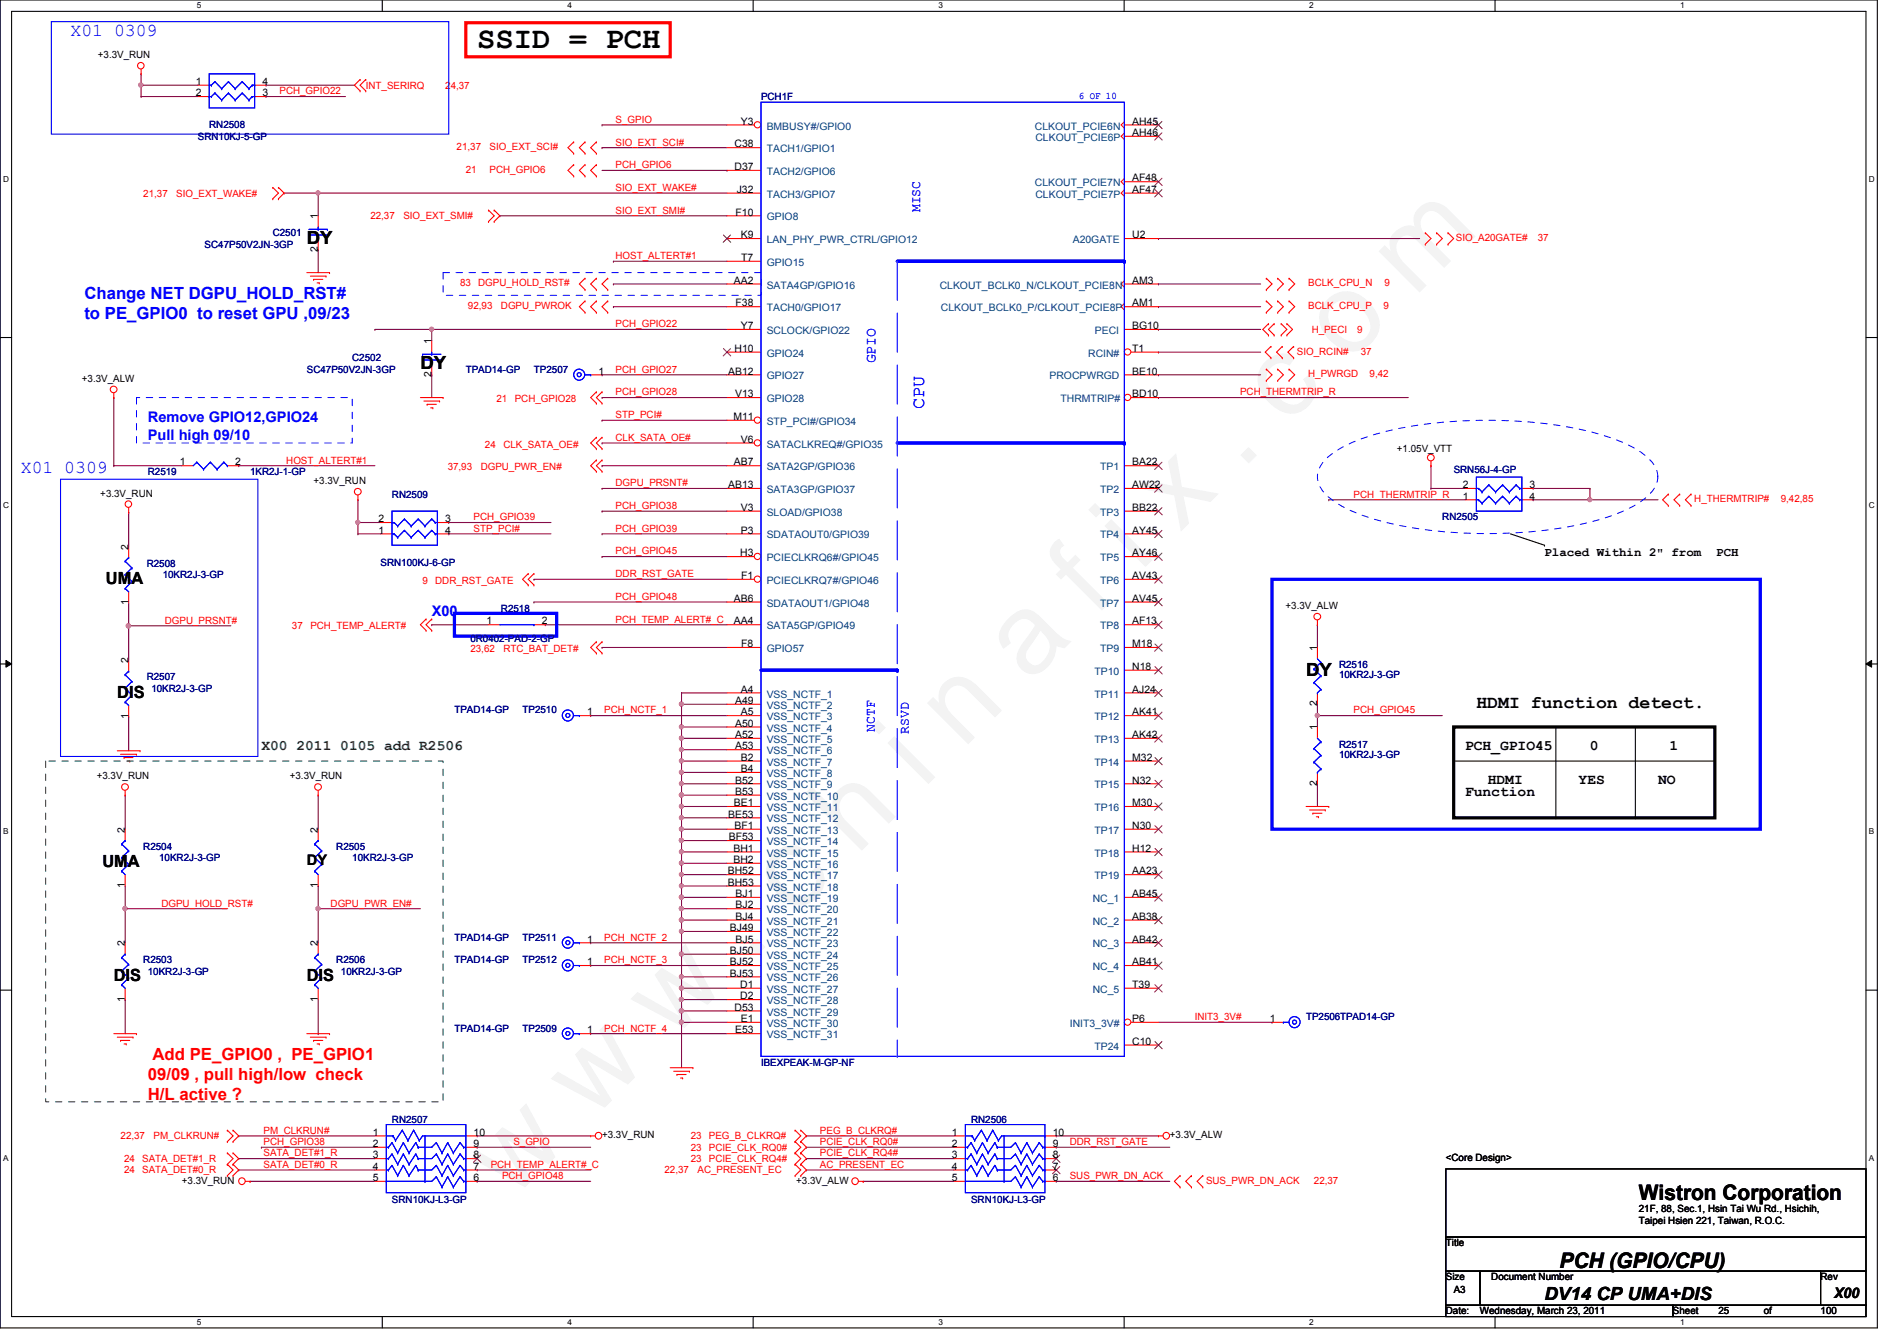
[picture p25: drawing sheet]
<svg xmlns="http://www.w3.org/2000/svg" width="297mm" height="210mm" viewBox="0 0 297 210" stroke-linecap="round" stroke-linejoin="round" font-family="sans-serif">
<defs><g id="words">
<text font-size="17.6" fill="#f0f" x="80.1" y="188" transform="rotate(-45 80.1 188)">w w w . c h i n a f i x . c o m</text>
<text font-size="4.8" x="74.7" y="7.6">SSID = PCH</text>
<g font-size="3.3">
<text x="256.6" y="187.9">Wistron Corporation</text>
<text x="244.2" y="198.5">PCH (GPIO/CPU)</text>
</g>
<g font-size="2.8" fill="#00f">
<text x="11" y="5.6">X01 0309</text>
<text x="144.7" y="64" transform="rotate(-90 144.7 64)">CPU</text>
<text x="3.3" y="74.1">X01 0309</text>
</g>
<g font-size="2.8">
<text x="48" y="38.2">DY</text>
<text x="65.8" y="57.7">DY</text>
<text x="204.5" y="105.7">DY</text>
<text x="231.2" y="110.8">HDMI function detect.</text>
<text x="241.8" y="203.5">DV14 CP UMA+DIS</text>
</g>
<g font-size="2.6" fill="#00f">
<text x="13.2" y="46.9">Change NET DGPU_HOLD_RST#</text>
<text x="13.2" y="50">to PE_GPIO0 to reset GPU ,09/23</text>
</g>
<g font-size="2.6">
<text x="16.6" y="91.5">UMA</text>
<text x="18.4" y="109.3">DIS</text>
<text x="16" y="135.8">UMA</text>
<text x="17.8" y="153.5">DIS</text>
<text x="48" y="153.5">DIS</text>
</g>
<g font-size="2.6" fill="#f00">
<text x="23.9" y="166">Add PE_GPIO0 , PE_GPIO1</text>
<text x="23.2" y="169.1">09/09 , pull high/low check</text>
<text x="23.2" y="172.3">H/L active ?</text>
</g>
<g font-size="2.3" fill="#00f">
<text x="137.1" y="56.9" transform="rotate(-90 137.1 56.9)">GPIO</text>
<text x="23.2" y="66.1">Remove GPIO12,GPIO24</text>
<text x="23.2" y="68.9">Pull high 09/10</text>
<text x="67.6" y="96.4">X00</text>
</g>
<text font-size="2.3" fill="#008000" x="40.9" y="117.4">X00 2011 0105 add R2506</text>
<g font-size="2.3">
<text x="229.4" y="117.4">PCH_GPIO45</text>
<text x="249" y="117.4">0</text>
<text x="261.4" y="117.4">1</text>
<text x="229.4" y="124.5">Function</text>
<text x="233" y="122.8">HDMI</text>
<text x="247.2" y="122.8">YES</text>
<text x="259.6" y="122.8">NO</text>
<text x="48" y="135.5">DY</text>
<text x="287.2" y="203.2">X00</text>
</g>
<g font-size="2.1" fill="#00f">
<text x="144.1" y="33.2" transform="rotate(-90 144.1 33.2)">MISC</text>
<text x="137" y="114.5" transform="rotate(-90 137 114.5)">NCTF</text>
<text x="142.3" y="114.9" transform="rotate(-90 142.3 114.9)">RSVD</text>
</g>
<g font-size="1.9">
<text x="241.8" y="87">Placed Within 2&quot; from</text>
<text x="268.7" y="87">PCH</text>
</g>
<g font-size="1.6">
<text x="15.3" y="9.1">+3.3V_RUN</text>
<text x="30.6" y="13.3">1</text>
<text x="30.6" y="15.1">2</text>
<text x="41.1" y="15.1">3</text>
<text x="41.1" y="13.3">4</text>
<text x="115" y="23.1">C38</text>
<text x="116" y="19.5">Y3</text>
<text x="177.3" y="19.5">AH45</text>
<text x="177.3" y="21.3">AH46</text>
<text x="115" y="26.6">D37</text>
<text x="177.3" y="28.4">AF48</text>
<text x="49.8" y="34.3" transform="rotate(-90 49.8 34.3)">1</text>
<text x="115.2" y="33.7">F10</text>
<text x="115.4" y="30.2">J32</text>
<text x="177.3" y="30.2">AF47</text>
<text x="49.8" y="39.5" transform="rotate(-90 49.8 39.5)">2</text>
<text x="116" y="37.3">K9</text>
<text x="116.1" y="40.9">T7</text>
<text x="177.3" y="37.3">U2</text>
<text x="114.9" y="44.4">AA2</text>
<text x="115.2" y="48">F38</text>
<text x="177.3" y="44.4">AM3</text>
<text x="177.3" y="48">AM1</text>
<text x="67.6" y="53.9" transform="rotate(-90 67.6 53.9)">1</text>
<text x="116" y="51.5">Y7</text>
<text x="177.3" y="51.5">BG10</text>
<text x="12.8" y="59.8">+3.3V_ALW</text>
<text x="67.6" y="59" transform="rotate(-90 67.6 59)">2</text>
<text x="93.7" y="58.6">1</text>
<text x="114" y="58.6">AB12</text>
<text x="115" y="55.1">H10</text>
<text x="177.3" y="58.6">BE10</text>
<text x="177.3" y="55.1">T1</text>
<text x="114.8" y="65.7">M11</text>
<text x="115.1" y="62.2">V13</text>
<text x="177.3" y="62.2">BD10</text>
<text x="116" y="69.3">V6</text>
<text x="218.7" y="70.8">+1.05V_VTT</text>
<text x="15.7" y="77.7">+3.3V_RUN</text>
<text x="28.1" y="72.9">1</text>
<text x="36.8" y="72.9">2</text>
<text x="49.1" y="75.8">+3.3V_RUN</text>
<text x="114" y="76.4">AB13</text>
<text x="114.9" y="72.9">AB7</text>
<text x="177.3" y="72.9">BA22</text>
<text x="177.3" y="76.4">AW22</text>
<text x="229.1" y="76.4">2</text>
<text x="239.5" y="76.4">3</text>
<text x="59.3" y="83.5">1</text>
<text x="59.3" y="81.7">2</text>
<text x="69.7" y="81.7">3</text>
<text x="69.7" y="83.5">4</text>
<text x="116" y="80">V3</text>
<text x="116" y="83.5">P3</text>
<text x="177.3" y="83.5">AY45</text>
<text x="177.3" y="80">BB22</text>
<text x="229.1" y="78.2">1</text>
<text x="239.5" y="78.2">4</text>
<text x="20.1" y="86.1" transform="rotate(-90 20.1 86.1)">2</text>
<text x="115.9" y="87.1">H3</text>
<text x="177.3" y="87.1">AY46</text>
<text x="20.1" y="94.7" transform="rotate(-90 20.1 94.7)">1</text>
<text x="114.9" y="94.2">AB6</text>
<text x="116.1" y="90.6">F1</text>
<text x="177.3" y="90.6">AV43</text>
<text x="177.3" y="94.2">AV45</text>
<text x="201.3" y="95.3">+3.3V_ALW</text>
<text x="76.2" y="97.7">1</text>
<text x="84.8" y="97.7">2</text>
<text x="114.9" y="97.7">AA4</text>
<text x="116.1" y="101.3">F8</text>
<text x="177.3" y="101.3">M18</text>
<text x="177.3" y="97.7">AF13</text>
<text x="206.2" y="101.9" transform="rotate(-90 206.2 101.9)">1</text>
<text x="20.1" y="103.8" transform="rotate(-90 20.1 103.8)">2</text>
<text x="177.3" y="104.9">N18</text>
<text x="20.1" y="112.5" transform="rotate(-90 20.1 112.5)">1</text>
<text x="91.9" y="112">1</text>
<text x="115.1" y="110.2">A49</text>
<text x="115.1" y="113.7">A50</text>
<text x="116" y="108.4">A4</text>
<text x="116" y="112">A5</text>
<text x="177.3" y="108.4">AJ24</text>
<text x="177.3" y="112">AK41</text>
<text x="206.2" y="110.6" transform="rotate(-90 206.2 110.6)">2</text>
<text x="115.1" y="115.5">A52</text>
<text x="115.1" y="117.3">A53</text>
<text x="116" y="119.1">B2</text>
<text x="177.3" y="115.5">AK42</text>
<text x="177.3" y="119.1">M32</text>
<text x="206.2" y="114.3" transform="rotate(-90 206.2 114.3)">1</text>
<text x="15.2" y="122">+3.3V_RUN</text>
<text x="45.4" y="122">+3.3V_RUN</text>
<text x="115.1" y="122.6">B52</text>
<text x="115.1" y="124.4">B53</text>
<text x="116" y="120.9">B4</text>
<text x="177.3" y="122.6">N32</text>
<text x="206.2" y="123" transform="rotate(-90 206.2 123)">2</text>
<text x="19.6" y="130.3" transform="rotate(-90 19.6 130.3)">2</text>
<text x="49.8" y="130.3" transform="rotate(-90 49.8 130.3)">2</text>
<text x="114" y="128">BE53</text>
<text x="114.1" y="131.5">BF53</text>
<text x="114.9" y="126.2">BE1</text>
<text x="115" y="129.8">BF1</text>
<text x="177.3" y="126.2">M30</text>
<text x="177.3" y="129.8">N30</text>
<text x="114" y="136.9">BH52</text>
<text x="114.8" y="133.3">BH1</text>
<text x="114.8" y="135.1">BH2</text>
<text x="177.3" y="136.9">AA23</text>
<text x="177.3" y="133.3">H12</text>
<text x="19.6" y="139" transform="rotate(-90 19.6 139)">1</text>
<text x="49.8" y="139" transform="rotate(-90 49.8 139)">1</text>
<text x="114" y="138.6">BH53</text>
<text x="115.2" y="140.4">BJ1</text>
<text x="115.2" y="142.2">BJ2</text>
<text x="115.2" y="144">BJ4</text>
<text x="177.3" y="140.4">AB45</text>
<text x="177.3" y="144">AB38</text>
<text x="19.6" y="148.1" transform="rotate(-90 19.6 148.1)">2</text>
<text x="49.8" y="148.1" transform="rotate(-90 49.8 148.1)">2</text>
<text x="91.9" y="147.5">1</text>
<text x="114.3" y="145.8">BJ49</text>
<text x="114.3" y="149.3">BJ50</text>
<text x="115.2" y="147.5">BJ5</text>
<text x="177.3" y="147.5">AB42</text>
<text x="91.9" y="151.1">1</text>
<text x="114.3" y="151.1">BJ52</text>
<text x="114.3" y="152.9">BJ53</text>
<text x="115.9" y="154.6">D1</text>
<text x="177.3" y="151.1">AB41</text>
<text x="177.3" y="154.6">T39</text>
<text x="19.6" y="156.8" transform="rotate(-90 19.6 156.8)">1</text>
<text x="49.8" y="156.8" transform="rotate(-90 49.8 156.8)">1</text>
<text x="91.9" y="161.8">1</text>
<text x="115" y="158.2">D53</text>
<text x="115.1" y="161.8">E53</text>
<text x="115.9" y="156.4">D2</text>
<text x="116" y="160">E1</text>
<text x="177.3" y="160">P6</text>
<text x="198.8" y="160">1</text>
<text x="177.3" y="163.5">C10</text>
<text x="58.4" y="177.8">1</text>
<text x="58.4" y="179.5">2</text>
<text x="74.2" y="179.5">9</text>
<text x="74.2" y="177.8">10</text>
<text x="94.3" y="178.2">+3.3V_RUN</text>
<text x="149.1" y="177.8">1</text>
<text x="149.1" y="179.5">2</text>
<text x="164.8" y="179.5">9</text>
<text x="164.8" y="177.8">10</text>
<text x="183.2" y="178.2">+3.3V_ALW</text>
<text x="28.5" y="185.3">+3.3V_RUN</text>
<text x="58.4" y="181.3">3</text>
<text x="58.4" y="183.1">4</text>
<text x="58.4" y="184.9">5</text>
<text x="74.2" y="184.9">6</text>
<text x="74.2" y="183.1">7</text>
<text x="74.2" y="181.3">8</text>
<text x="124.7" y="185.3">+3.3V_ALW</text>
<text x="149.1" y="181.3">3</text>
<text x="149.1" y="183.1">4</text>
<text x="149.1" y="184.9">5</text>
<text x="164.8" y="184.9">6</text>
<text x="164.8" y="183.1">7</text>
<text x="164.8" y="181.3">8</text>
<text x="226.4" y="181.7">&lt;Core Design&gt;</text>
<text x="256.6" y="189.7">21F, 88, Sec.1, Hsin Tai Wu Rd., Hsichih,</text>
<text x="256.6" y="191.6">Taipei Hsien 221, Taiwan, R.O.C.</text>
<text x="226.4" y="195.1">Title</text>
<text x="226.4" y="200.4">Size</text>
<text x="227.6" y="202.4">A3</text>
<text x="233.5" y="200.4">Document Number</text>
<text x="285.1" y="200.4">Rev</text>
<text x="226.4" y="205.7">Date:</text>
<text x="231.7" y="205.7">Wednesday, March 23, 2011</text>
<text x="262" y="205.7">Sheet</text>
<text x="269.1" y="205.7">25</text>
<text x="276.2" y="205.7">of</text>
<text x="285.1" y="205.7">100</text>
</g>
<g font-size="1.6" fill="#f00">
<text x="43.8" y="14.8">PCH_GPIO22</text>
<text x="57.3" y="13.9">INT_SERIRQ</text>
<text x="69.7" y="13.9">24,37</text>
<text x="71.5" y="23.5">21,37</text>
<text x="76.7" y="23.5">SIO_EXT_SCI#</text>
<text x="96.4" y="19.2">S_GPIO</text>
<text x="96.4" y="22.8">SIO_EXT_SCI#</text>
<text x="72.9" y="27.1">21</text>
<text x="76.7" y="27.1">PCH_GPIO6</text>
<text x="96.4" y="29.9">SIO_EXT_WAKE#</text>
<text x="96.4" y="26.3">PCH_GPIO6</text>
<text x="22.4" y="30.8">21,37</text>
<text x="27.6" y="30.8">SIO_EXT_WAKE#</text>
<text x="58" y="34.3">22,37</text>
<text x="63.2" y="34.3">SIO_EXT_SMI#</text>
<text x="96.4" y="33.4">SIO_EXT_SMI#</text>
<text x="96.4" y="40.6">HOST_ALTERT#1</text>
<text x="228" y="37.7">SIO_A20GATE#</text>
<text x="240.8" y="37.7">37</text>
<text x="72" y="44.8">83</text>
<text x="74.9" y="44.8">DGPU_HOLD_RST#</text>
<text x="204.8" y="44.8">BCLK_CPU_N</text>
<text x="216.8" y="44.8">9</text>
<text x="73.3" y="48.4">92,93</text>
<text x="78.4" y="48.4">DGPU_PWROK</text>
<text x="96.4" y="51.2">PCH_GPIO22</text>
<text x="204.8" y="48.4">BCLK_CPU_P</text>
<text x="205.4" y="52.1">H_PECI</text>
<text x="212.5" y="52.1">9</text>
<text x="216.6" y="48.4">9</text>
<text x="96.4" y="58.3">PCH_GPIO27</text>
<text x="203.1" y="55.5">SIO_RCIN#</text>
<text x="204.8" y="59.1">H_PWRGD</text>
<text x="213.1" y="55.5">37</text>
<text x="214.5" y="59.1">9,42</text>
<text x="77.7" y="62.9">21</text>
<text x="80.6" y="62.9">PCH_GPIO28</text>
<text x="96.4" y="61.9">PCH_GPIO28</text>
<text x="96.4" y="65.4">STP_PCI#</text>
<text x="194.2" y="61.9">PCH_THERMTRIP_R</text>
<text x="75.9" y="70.1">24</text>
<text x="78.8" y="70.1">CLK_SATA_OE#</text>
<text x="96.4" y="69">CLK_SATA_OE#</text>
<text x="44.8" y="72.6">HOST_ALTERT#1</text>
<text x="70.1" y="73.6">37,93</text>
<text x="75.3" y="73.6">DGPU_PWR_EN#</text>
<text x="96.4" y="76.1">DGPU_PRSNT#</text>
<text x="212" y="77.9">PCH_THERMTRIP_R</text>
<text x="74.2" y="83.2">STP_PCI#</text>
<text x="74.2" y="81.4">PCH_GPIO39</text>
<text x="96.4" y="83.2">PCH_GPIO39</text>
<text x="96.4" y="79.7">PCH_GPIO38</text>
<text x="265.3" y="78.6">H_THERMTRIP#</text>
<text x="278.8" y="78.6">9,42,85</text>
<text x="96.4" y="86.8">PCH_GPIO45</text>
<text x="66.2" y="91.4">9</text>
<text x="68.2" y="91.4">DDR_RST_GATE</text>
<text x="96.4" y="93.9">PCH_GPIO48</text>
<text x="96.4" y="90.3">DDR_RST_GATE</text>
<text x="25.8" y="97.6">DGPU_PRSNT#</text>
<text x="45.7" y="98.5">37</text>
<text x="48.6" y="98.5">PCH_TEMP_ALERT#</text>
<text x="96.4" y="97.5">PCH_TEMP_ALERT#_C</text>
<text x="73.7" y="102.1">23,62</text>
<text x="78.8" y="102.1">RTC_BAT_DET#</text>
<text x="94.6" y="111.7">PCH_NCTF_1</text>
<text x="212" y="111.7">PCH_GPIO45</text>
<text x="25.3" y="141.9">DGPU_HOLD_RST#</text>
<text x="51.8" y="141.9">DGPU_PWR_EN#</text>
<text x="94.6" y="147.2">PCH_NCTF_2</text>
<text x="94.6" y="150.8">PCH_NCTF_3</text>
<text x="94.6" y="161.5">PCH_NCTF_4</text>
<text x="187.1" y="159.7">INIT3_3V#</text>
<text x="18.9" y="178.4">22,37</text>
<text x="24" y="178.4">PM_CLKRUN#</text>
<text x="41.3" y="177.5">PM_CLKRUN#</text>
<text x="41.3" y="179.2">PCH_GPIO38</text>
<text x="80.4" y="179.2">S_GPIO</text>
<text x="108.2" y="178.4">23</text>
<text x="111" y="178.4">PEG_B_CLKRQ#</text>
<text x="128.4" y="179.2">PCIE_CLK_RQ0#</text>
<text x="128.4" y="177.5">PEG_B_CLKRQ#</text>
<text x="167.5" y="179.2">DDR_RST_GATE</text>
<text x="19.4" y="181.9">24</text>
<text x="19.4" y="183.7">24</text>
<text x="22.3" y="181.9">SATA_DET#1_R</text>
<text x="22.3" y="183.7">SATA_DET#0_R</text>
<text x="41.3" y="181">SATA_DET#1_R</text>
<text x="41.3" y="182.8">SATA_DET#0_R</text>
<text x="76.8" y="182.8">PCH_TEMP_ALERT#_C</text>
<text x="78.6" y="184.6">PCH_GPIO48</text>
<text x="104.1" y="183.7">22,37</text>
<text x="108.2" y="180.1">23</text>
<text x="108.2" y="181.9">23</text>
<text x="109.2" y="183.7">AC_PRESENT_EC</text>
<text x="111" y="180.1">PCIE_CLK_RQ0#</text>
<text x="111" y="181.9">PCIE_CLK_RQ4#</text>
<text x="128.4" y="181">PCIE_CLK_RQ4#</text>
<text x="128.4" y="182.8">AC_PRESENT_EC</text>
<text x="167.5" y="184.6">SUS_PWR_DN_ACK</text>
<text x="188.8" y="185.3">SUS_PWR_DN_ACK</text>
<text x="205.7" y="185.3">22,37</text>
</g>
<g font-size="1.6" fill="#000080">
<text x="119.2" y="15.7">PCH1F</text>
<text x="31" y="21.9">SRN10KJ-5-GP</text>
<text x="32.8" y="20.1">RN2508</text>
<text x="32" y="38.8">SC47P50V2JN-3GP</text>
<text x="42.7" y="37">C2501</text>
<text x="48" y="58.3">SC47P50V2JN-3GP</text>
<text x="55.2" y="56.6">C2502</text>
<text x="72.9" y="58.3">TPAD14-GP</text>
<text x="83.6" y="58.3">TP2507</text>
<text x="23.2" y="74.3">R2519</text>
<text x="39.2" y="74.3">1KR2J-1-GP</text>
<text x="61.4" y="77.9">RN2509</text>
<text x="227.6" y="74">SRN56J-4-GP</text>
<text x="225.8" y="81.4">RN2505</text>
<text x="23" y="88.7">R2508</text>
<text x="59.6" y="88.6">SRN100KJ-6-GP</text>
<text x="25.5" y="90.5">10KR2J-3-GP</text>
<text x="78.4" y="95.8">R2518</text>
<text x="73.7" y="100.5">0R0402-PAD-2-GP</text>
<text x="23" y="106.5">R2507</text>
<text x="209.7" y="104.6">R2516</text>
<text x="209.7" y="106.2">10KR2J-3-GP</text>
<text x="23.7" y="108.3">10KR2J-3-GP</text>
<text x="71.2" y="111.7">TPAD14-GP</text>
<text x="81.8" y="111.7">TP2510</text>
<text x="209.7" y="117">R2517</text>
<text x="209.7" y="118.6">10KR2J-3-GP</text>
<text x="22.4" y="133">R2504</text>
<text x="24.9" y="134.8">10KR2J-3-GP</text>
<text x="52.7" y="133">R2505</text>
<text x="55.2" y="134.8">10KR2J-3-GP</text>
<text x="71.2" y="147.2">TPAD14-GP</text>
<text x="81.8" y="147.2">TP2511</text>
<text x="22.4" y="150.8">R2503</text>
<text x="23.2" y="152.6">10KR2J-3-GP</text>
<text x="52.7" y="150.8">R2506</text>
<text x="53.4" y="152.6">10KR2J-3-GP</text>
<text x="71.2" y="150.8">TPAD14-GP</text>
<text x="81.8" y="150.8">TP2512</text>
<text x="71.2" y="161.5">TPAD14-GP</text>
<text x="81.8" y="161.5">TP2509</text>
<text x="204.5" y="159.7">TP2506TPAD14-GP</text>
<text x="119.2" y="166.8">IBEXPEAK-M-GP-NF</text>
<text x="61.4" y="175.9">RN2507</text>
<text x="152.1" y="175.9">RN2506</text>
<text x="61.4" y="188.3">SRN10KJ-L3-GP</text>
<text x="152.1" y="188.3">SRN10KJ-L3-GP</text>
</g>
<text font-size="1.6" fill="#00f" x="168.9" y="15.5">6 OF 10</text>
<g font-size="1.6" fill="#004080">
<text x="120.1" y="20.3">BMBUSY#/GPIO0</text>
<text x="120.1" y="23.8">TACH1/GPIO1</text>
<text x="162" y="20.3">CLKOUT_PCIE6N</text>
<text x="162.1" y="22.1">CLKOUT_PCIE6P</text>
<text x="120.1" y="27.4">TACH2/GPIO6</text>
<text x="162" y="29.2">CLKOUT_PCIE7N</text>
<text x="120.1" y="30.9">TACH3/GPIO7</text>
<text x="120.1" y="34.5">GPIO8</text>
<text x="162.1" y="30.9">CLKOUT_PCIE7P</text>
<text x="120.1" y="38.1">LAN_PHY_PWR_CTRL/GPIO12</text>
<text x="120.1" y="41.6">GPIO15</text>
<text x="168" y="38.1">A20GATE</text>
<text x="120.1" y="45.2">SATA4GP/GPIO16</text>
<text x="147.1" y="45.2">CLKOUT_BCLK0_N/CLKOUT_PCIE8N</text>
<text x="120.1" y="48.7">TACH0/GPIO17</text>
<text x="120.1" y="52.3">SCLOCK/GPIO22</text>
<text x="147.3" y="48.7">CLKOUT_BCLK0_P/CLKOUT_PCIE8P</text>
<text x="171.4" y="52.3">PECI</text>
<text x="120.1" y="59.4">GPIO27</text>
<text x="120.1" y="55.8">GPIO24</text>
<text x="164.3" y="59.4">PROCPWRGD</text>
<text x="170.4" y="55.8">RCIN#</text>
<text x="120.1" y="62.9">GPIO28</text>
<text x="166.1" y="62.9">THRMTRIP#</text>
<text x="120.1" y="66.5">STP_PCI#/GPIO34</text>
<text x="120.1" y="70.1">SATACLKREQ#/GPIO35</text>
<text x="120.1" y="77.2">SATA3GP/GPIO37</text>
<text x="120.1" y="73.6">SATA2GP/GPIO36</text>
<text x="172.3" y="73.6">TP1</text>
<text x="172.3" y="77.2">TP2</text>
<text x="120.1" y="80.7">SLOAD/GPIO38</text>
<text x="172.3" y="80.7">TP3</text>
<text x="120.1" y="84.3">SDATAOUT0/GPIO39</text>
<text x="120.1" y="87.8">PCIECLKRQ6#/GPIO45</text>
<text x="172.3" y="87.8">TP5</text>
<text x="172.3" y="84.3">TP4</text>
<text x="120.1" y="95">SDATAOUT1/GPIO48</text>
<text x="120.1" y="91.4">PCIECLKRQ7#/GPIO46</text>
<text x="172.3" y="91.4">TP6</text>
<text x="172.3" y="95">TP7</text>
<text x="120.1" y="98.5">SATA5GP/GPIO49</text>
<text x="172.3" y="98.5">TP8</text>
<text x="120.1" y="102.1">GPIO57</text>
<text x="171.4" y="105.6">TP10</text>
<text x="172.3" y="102.1">TP9</text>
<text x="120.1" y="109.2">VSS_NCTF_1</text>
<text x="120.1" y="111">VSS_NCTF_2</text>
<text x="120.1" y="112.7">VSS_NCTF_3</text>
<text x="171.4" y="109.2">TP11</text>
<text x="171.4" y="112.7">TP12</text>
<text x="120.1" y="114.5">VSS_NCTF_4</text>
<text x="120.1" y="116.3">VSS_NCTF_5</text>
<text x="120.1" y="118.1">VSS_NCTF_6</text>
<text x="120.1" y="119.8">VSS_NCTF_7</text>
<text x="171.4" y="116.3">TP13</text>
<text x="171.4" y="119.8">TP14</text>
<text x="120.1" y="121.6">VSS_NCTF_8</text>
<text x="120.1" y="123.4">VSS_NCTF_9</text>
<text x="120.1" y="125.2">VSS_NCTF_10</text>
<text x="171.4" y="123.4">TP15</text>
<text x="120.1" y="127">VSS_NCTF_11</text>
<text x="120.1" y="128.7">VSS_NCTF_12</text>
<text x="120.1" y="130.5">VSS_NCTF_13</text>
<text x="171.4" y="127">TP16</text>
<text x="171.4" y="130.5">TP17</text>
<text x="120.1" y="132.3">VSS_NCTF_14</text>
<text x="120.1" y="134.1">VSS_NCTF_15</text>
<text x="120.1" y="135.8">VSS_NCTF_16</text>
<text x="120.1" y="137.6">VSS_NCTF_17</text>
<text x="171.4" y="137.6">TP19</text>
<text x="171.4" y="134.1">TP18</text>
<text x="120.1" y="139.4">VSS_NCTF_18</text>
<text x="120.1" y="141.2">VSS_NCTF_19</text>
<text x="120.1" y="143">VSS_NCTF_20</text>
<text x="171.1" y="141.2">NC_1</text>
<text x="120.1" y="144.7">VSS_NCTF_21</text>
<text x="120.1" y="146.5">VSS_NCTF_22</text>
<text x="120.1" y="148.3">VSS_NCTF_23</text>
<text x="171.1" y="144.7">NC_2</text>
<text x="171.1" y="148.3">NC_3</text>
<text x="120.1" y="150.1">VSS_NCTF_24</text>
<text x="120.1" y="151.8">VSS_NCTF_25</text>
<text x="120.1" y="153.6">VSS_NCTF_26</text>
<text x="120.1" y="155.4">VSS_NCTF_27</text>
<text x="171.1" y="151.8">NC_4</text>
<text x="171.1" y="155.4">NC_5</text>
<text x="120.1" y="157.2">VSS_NCTF_28</text>
<text x="120.1" y="159">VSS_NCTF_29</text>
<text x="120.1" y="160.7">VSS_NCTF_30</text>
<text x="167.5" y="160.7">INIT3_3V#</text>
<text x="120.1" y="162.5">VSS_NCTF_31</text>
<text x="171.4" y="164.3">TP24</text>
</g>
<g font-size="1.3">
<text x="30.8" y="1.3">5</text>
<text x="88.9" y="1.3">4</text>
<text x="146.9" y="1.3">3</text>
<text x="205" y="1.3">2</text>
<text x="263.1" y="1.3">1</text>
<text x=".5" y="28.4">D</text>
<text x="292.6" y="28.4">D</text>
<text x=".5" y="79.5">C</text>
<text x="292.6" y="79.5">C</text>
<text x=".5" y="130.6">B</text>
<text x="292.6" y="130.6">B</text>
<text x=".5" y="181.7">A</text>
<text x="292.6" y="181.7">A</text>
<text x="30.8" y="207.4">5</text>
<text x="88.9" y="207.4">4</text>
<text x="146.9" y="207.4">3</text>
<text x="205" y="207.4">2</text>
<text x="263.1" y="207.4">1</text>
</g>
</g></defs>
<path d="M0 0h294v207.9h-294zM1.8 1.8h290.4v204.3h-290.4z" fill="none" stroke="#000" stroke-width=".17"/>
<g fill="#fff">
<path d="M30.8 .2h.7v1.4h-.7z"/>
<path d="M30.8 206.2h.7v1.4h-.7z"/>
</g>
<path d="M59.9 0v1.8M59.9 206.1v1.8" fill="none" stroke="#000" stroke-width=".17"/>
<g fill="#fff">
<path d="M88.9 .2h.6v1.4h-.6z"/>
<path d="M88.9 206.2h.6v1.4h-.6z"/>
</g>
<path d="M117.9 0v1.8M117.9 206.1v1.8" fill="none" stroke="#000" stroke-width=".17"/>
<g fill="#fff">
<path d="M146.9 .2h.7v1.4h-.7z"/>
<path d="M146.9 206.2h.7v1.4h-.7z"/>
</g>
<path d="M176 0v1.8M176 206.1v1.8" fill="none" stroke="#000" stroke-width=".17"/>
<g fill="#fff">
<path d="M205 .2h.7v1.4h-.7z"/>
<path d="M205 206.2h.7v1.4h-.7z"/>
</g>
<path d="M234.1 0v1.8M234.1 206.1v1.8" fill="none" stroke="#000" stroke-width=".17"/>
<g fill="#fff">
<path d="M263.1 .2h.7v1.4h-.7z"/>
<path d="M263.1 206.2h.7v1.4h-.7z"/>
<path d="M.5 27.3h.9v1.4h-.9z"/>
<path d="M292.6 27.3h.9v1.4h-.9z"/>
<path d="M.5 78.4h.9v1.4h-.9z"/>
<path d="M292.6 78.4h.9v1.4h-.9z"/>
</g>
<path d="M0 52.8h1.8M292.2 52.8h1.8" fill="none" stroke="#000" stroke-width=".17"/>
<g fill="#fff">
<path d="M.5 129.5h.8v1.4h-.8z"/>
<path d="M292.6 129.5h.9v1.4h-.9z"/>
</g>
<path d="M0 103.9h1.8M292.2 103.9h1.8" fill="none" stroke="#000" stroke-width=".17"/>
<path d="M.9 103.4l.9 .5-.9 .5zM292.2 103.9l.9-.5v1z" fill="#000"/>
<path d="M.9 103.4l.9 .5-.9 .5zM292.2 103.9l.9-.5v1z" fill="none" stroke="#000" stroke-width=".16"/>
<g fill="#fff">
<path d="M.5 180.5h.8v1.4h-.8z"/>
<path d="M292.6 180.5h.9v1.4h-.9z"/>
</g>
<path d="M0 155h1.8M292.2 155h1.8" fill="none" stroke="#000" stroke-width=".17"/>
<path d="M94.3 19.6h.1M94.3 19.6h19.5M49.8 30.2h.1M49.8 30.2h64M181.4 37.3h40.9M181.4 62.2h39.1M85.4 97.8h28.4" fill="none" stroke="#800040" stroke-width=".17"/>
<circle cx="49.8" cy="30.2" r=".32" fill="#f0f"/>
<circle cx="49.8" cy="30.2" r=".32" fill="none" stroke="#f0f" stroke-width=".17"/>
<path d="M44.5 30.2h.1M44.5 30.2h5.3M49.8 30.2h.1M49.8 39.1h.1M49.8 30.2v3.6M49.8 39.1v3.6M78.3 33.8h35.5M67.6 51.6h46.2" fill="none" stroke="#800040" stroke-width=".17"/>
<circle cx="67.6" cy="51.5" r=".32" fill="#f0f"/>
<circle cx="67.6" cy="51.5" r=".32" fill="none" stroke="#f0f" stroke-width=".17"/>
<path d="M94.3 23.1h.1M94.3 23.1h19.5M58.7 51.6h.1M58.7 51.6h8.9M240.1 76.5h.1M240.1 76.5h8.9M249 78.2h.1M249 78.2h10.6M83.6 94.2h30.2M83.6 90.7h30.2" fill="none" stroke="#800040" stroke-width=".17"/>
<circle cx="248.9" cy="78.2" r=".32" fill="#f0f"/>
<circle cx="248.9" cy="78.2" r=".32" fill="none" stroke="#f0f" stroke-width=".17"/>
<path d="M56 78.2h.1M56 78.2v3.6M240.1 78.2h.1M249 76.5h.1M249 76.5v1.7h-8.9M56 83.6h.1M56 81.8h.1M56 83.6h3.6M56 81.8h3.6M39.2 184.9h.1M39.2 184.9h19.5" fill="none" stroke="#800040" stroke-width=".17"/>
<circle cx="56" cy="81.8" r=".32" fill="#f0f"/>
<circle cx="56" cy="81.8" r=".32" fill="none" stroke="#f0f" stroke-width=".17"/>
<g fill="none" stroke="#800040" stroke-width=".17">
<path d="M17.8 72.9h.1M17.8 62.2h.1M17.8 72.9h10.7M17.8 62.2v10.7M37.4 72.9h.1M37.4 72.9h21.3M56 81.8h.1M56 81.8v1.8M19.6 156.5h.1M19.6 142.2h.1M19.6 142.2v5.4M19.6 156.5v5.3"/>
<path d="M37.4 177.8h.1M37.4 177.8h21.3M40.9 179.6h.1M40.9 179.6h17.8M37.4 181.4h.1M37.4 183.1h.1M37.4 181.4h21.3M37.4 183.1h21.3"/>
</g>
<circle cx="19.6" cy="142.2" r=".32" fill="#f0f"/>
<circle cx="19.6" cy="142.2" r=".32" fill="none" stroke="#f0f" stroke-width=".17"/>
<path d="M19.6 124.5h.1M19.6 124.5v5.3M19.6 138.7v3.5M49.8 138.7h.1M49.8 138.7v3.5M19.6 142.2h.1M19.6 142.2h16M49.8 142.2h.1M49.8 142.2h16" fill="none" stroke="#800040" stroke-width=".17"/>
<circle cx="49.8" cy="142.2" r=".32" fill="#f0f"/>
<circle cx="49.8" cy="142.2" r=".32" fill="none" stroke="#f0f" stroke-width=".17"/>
<path d="M20.1 98h.1M20.1 98v5.3M20.1 112.2h.1M20.1 112.2v5.3M49.8 124.5h.1M49.8 124.5v5.3M49.8 142.2h.1M49.8 142.2v5.4M49.8 156.5v5.3M49.8 161.8h.1" fill="none" stroke="#800040" stroke-width=".17"/>
<circle cx="20.1" cy="98" r=".34" fill="#f0f"/>
<circle cx="20.1" cy="98" r=".34" fill="none" stroke="#f0f" stroke-width=".17"/>
<path d="M22.1 11.6h.1M22.1 13.3h.1M22.1 11.6v3.5M20.1 98h.1M20.1 80.2h.1M20.1 80.2v5.3M20.1 94.4v3.6M20.1 98h16" fill="none" stroke="#800040" stroke-width=".17"/>
<circle cx="22.1" cy="13.3" r=".33" fill="#f0f"/>
<circle cx="22.1" cy="13.3" r=".33" fill="none" stroke="#f0f" stroke-width=".17"/>
<path d="M22.1 15.1h.1M22.1 13.3h.1M22.1 13.3h8.9M22.1 15.1h8.9M41.7 13.3h.1M41.7 15.1h.1M41.7 13.3h13.8M41.7 15.1h12.4" fill="none" stroke="#800040" stroke-width=".17"/>
<g fill="none" stroke="#f00" stroke-width=".17">
<path d="M22.1 11.6h.1M22.1 10.8v.8M31 13.3h1.8M31 15.1h1.8M39.9 13.3h1.8M39.9 15.1h1.8M56.4 12.4h.1M56.4 14.2h.1M56.4 12.4l-.9 .9 .9 .9M57.3 14.2h.1M57.3 12.4h.1M57.3 12.4l-.9 .9 .9 .9"/>
<path d="M176.1 19l-.5 .6 .5 .5M176.1 19.6h5.3M42.7 31.1h.1M42.7 29.3h.1M42.7 29.3l.9 .9-.9 .9M43.6 29.3h.1M43.6 31.1h.1M43.6 29.3l.9 .9-.9 .9M89.8 24h.1M89.8 22.2h.1M89.8 22.2l-.9 .9 .9 .9M91.6 22.2h.1"/>
<path d="M91.6 24h.1M91.6 22.2l-.9 .9 .9 .9M93.4 24h.1M93.4 22.2h.1M93.4 22.2l-.9 .9 .9 .9M176.1 20.8l-.5 .5 .5 .5M176.1 21.3h5.3M48 42.7h3.6M48.6 43.2h2.5M49.1 43.7h.1M49.1 43.7h1.4M49.7 44.3h.3"/>
<path d="M50 44.3h.1M51.1 43.2h.1M51.6 42.7h.1M17.8 62.2h.1M17.8 61.5v.7M20.1 79.5v.7M56 78.2h.1M56 77.5v.7M65.8 62.2h3.6M66.4 62.8h2.4M66.9 63.3h.1M66.9 63.3h1.4"/>
<path d="M67.4 63.8h.4M238.3 76.5h1.8M238.3 78.2h1.8M261.2 79.1h.1M261.2 77.3h.1M261.2 77.3l-.9 .9 .9 .9M263 77.3h.1M263 79.1h.1M263 77.3l-.9 .9 .9 .9M264.8 79.1h.1M264.8 77.3h.1M264.8 77.3l-.9 .9 .9 .9"/>
<path d="M20.1 80.2h.1M20.1 85.5v1.8M20.1 92.6v1.8M59.6 83.6h1.8M59.6 81.8h1.8M66.7 96.9h.1M66.7 98.7h.1M66.7 96.9l-.9 .9 .9 .9M67.6 96.9l-.9 .9 .9 .9M18.4 117.5h3.5M18.9 118.1h2.5M19.4 118.6h.1"/>
<path d="M19.4 118.6h1.4M19.9 119.1h.4M20.1 103.3v1.8M20.1 110.4v1.8M20.3 119.1h.1M21.4 118.1h.1M21.9 117.5h.1M19.6 124.5h.1M19.6 123.7v.8M19.6 129.8v1.8M19.6 136.9v1.8M49.8 124.5h.1"/>
<path d="M49.8 123.7v.8M49.8 129.8v1.8M49.8 136.9v1.8M19.6 147.6v1.8M19.6 154.7v1.8M17.8 161.8h3.6M18.4 162.3h2.4M18.9 162.9h.1M18.9 162.9h1.4M19.4 163.4h.4M19.8 163.4h.1M20.8 162.3h.1"/>
<path d="M21.4 161.8h.1M35.6 178.7h.1M35.6 176.9h.1M35.6 176.9l.9 .9-.9 .9M36.5 176.9h.1M36.5 178.7h.1M36.5 176.9l.9 .9-.9 .9M48 161.8h3.6M48.6 162.3h2.5M49.1 162.9h.1M49.1 162.9h1.4M49.7 163.4h.3"/>
<path d="M50 163.4h.1M51.1 162.3h.1M51.6 161.8h.1M58.7 177.8h1.8M58.7 179.6h1.8M35.6 182.2h.1M35.6 180.5h.1M35.6 184h.1M35.6 180.5l.9 .9-.9 .8M35.6 182.2l.9 .9-.9 .9M36.5 180.5h.1M36.5 182.2h.1"/>
<path d="M36.5 184h.1M36.5 180.5l.9 .9-.9 .8M36.5 182.2l.9 .9-.9 .9M38.4 184.9h.8M39.2 184.9h.1M58.7 184.9h1.8M58.7 181.4h1.8M58.7 183.1h1.8"/>
<circle cx="22.1" cy="10.3" r=".51"/>
<circle cx="17.8" cy="61" r=".52"/>
<circle cx="20.1" cy="78.9" r=".51"/>
<circle cx="56" cy="77" r=".52"/>
<circle cx="19.6" cy="123.2" r=".52"/>
<circle cx="49.8" cy="123.2" r=".52"/>
<circle cx="37.9" cy="184.9" r=".52"/>
</g>
<g fill="none" stroke="#000" stroke-width=".17">
<path d="M236.5 83.6l5.3 1.7M241.8 85.3h.1M227.6 119.1h40.9M243.6 113.8v14.2M256.1 113.8v14.2M268.5 119.1h.1M243.6 128h.1M256.1 128h.1M226.4 183h65.8v10.6h-65.8zM226.4 193.6h65.8v5.4h-65.8zM226.4 199h5.3v5.3h-5.3zM231.7 199h53.4v5.3h-53.4z"/>
<path d="M285.1 199h7.1v5.3h-7.1zM226.4 204.3h35.6v1.8h-35.6zM262 204.3h30.2v1.8h-30.2z"/>
</g>
<path d="M72.9 3.6h32v5.3h-32z" fill="none" stroke="#f00" stroke-width=".51"/>
<path d="M69.4 42.7h49.8v3.5h-49.8zM21.4 62.2h33.8v7.1h-33.8zM207.9 71.5a20.2 20.2 0 0 1 7.8-3.6 72.2 72.2 0 0 1 34.4 0 20.3 20.3 0 0 1 7.8 3.6 3.6 3.6 0 0 1 .7 5.5 15.3 15.3 0 0 1-6.8 3.9 68.9 68.9 0 0 1-28.2 2.1 38.7 38.7 0 0 1-13.7-3.9 7.2 7.2 0 0 1-3.5-3.7 3.7 3.7 0 0 1 1.5-3.9z" fill="none" stroke="#00f" stroke-width=".16" stroke-dasharray="1 1 1 1 1 1 1 1"/>
<path d="M199.2 90.7h76.4v39.1h-76.4z" fill="none" stroke="#00f" stroke-width=".51"/>
<path d="M227.6 113.8h40.9v14.2h-40.9z" fill="none" stroke="#000" stroke-width=".51"/>
<path d="M7.2 119.1h62.2v53.4h-62.2z" fill="none" stroke="#008000" stroke-width=".16" stroke-dasharray="1 1 1 1 1 1 1 1"/>
<g fill="none" stroke="#00f" stroke-width=".17">
<path d="M8 3.4h62.3v17.6h-62.3zM32.8 11.6h7.1v5.3h-7.1zM32.8 15.1h.1M32.8 13.3h.3M32.8 15.1h.3M33.1 13.3h.1M33.1 15.1h.1M33.7 12.8h.1M33.7 14.6h.1M33.7 12.8l-.6 .5M33.7 12.8l1 1.1M33.7 14.6l1 1.1"/>
<path d="M33.7 14.6l-.6 .5M34.7 13.9h.1M34.7 15.7h.1M35.8 12.8h.1M35.8 14.6h.1M35.8 12.8l-1.1 1.1M35.8 12.8l1 1.1M35.8 14.6l1 1.1M35.8 14.6l-1.1 1.1M36.8 13.9h.1M36.8 15.7h.1M37.9 12.8h.1"/>
<path d="M37.9 14.6h.1M37.9 12.8l-1.1 1.1M37.9 12.8l1.1 1.1M37.9 14.6l1.1 1.1M37.9 14.6l-1.1 1.1M39 13.9h.1M39 15.7h.1M39.5 13.3h.1M39.5 15.1h.1M39.5 13.3h.4M39.5 13.3l-.5 .6M39.5 15.1h.4"/>
<path d="M39.5 15.1l-.5 .6M39.9 13.3h.1M66.2 55.5h.1M66.2 55.5h2.8M66.2 56.3h2.8M9.5 75h30.9v43.4h-30.9zM231.2 74.7h7.1v5.3h-7.1zM237.4 77.7h.1M237.4 75.9h.1M237.4 77.7l-1.1 1.1M237.4 77.7l.6 .5M237.4 75.9l.6 .6"/>
<path d="M237.4 75.9l-1.1 1.1M238 78.2h.1M238 76.5h.1M238 78.2h.3M238 76.5h.3M238.3 78.2h.1M19.6 92.1h.1M19.6 90h.1M19.6 87.8h.1M19.6 92.1l.5 .5M19.6 90l1.1 1M19.6 87.8l1.1 1.1"/>
<path d="M20.1 87.3h.1M20.1 87.3l-.5 .5M20.7 91h.1M20.7 88.9h.1M20.7 91l-1.1 1.1M20.7 88.9l-1.1 1.1M61.4 80h7.1v5.3h-7.1zM61.4 81.8h.1M61.4 83.6h.3M61.4 81.8h.3M61.7 83.6h.1M61.7 81.8h.1"/>
<path d="M61.7 83.6l.6 .5M61.7 81.8l.6 .5M62.3 84.1h.1M62.3 82.3h.1M63.3 83h.1M63.3 81.2h.1M63.3 83l-1 1.1M63.3 83l1.1 1.1M63.3 81.2l1.1 1.1M63.3 81.2l-1 1.1M64.4 84.1h.1M64.4 82.3h.1"/>
<path d="M65.5 83h.1M65.5 81.2h.1M65.5 83l-1.1 1.1M65.5 83l1 1.1M65.5 81.2l1 1.1M65.5 81.2l-1.1 1.1M66.5 84.1h.1M66.5 82.3h.1M67.6 83l-1.1 1.1M67.6 81.2l-1.1 1.1M19.6 109.9h.1M19.6 107.7h.1"/>
<path d="M19.6 105.6h.1M19.6 109.9l.5 .5M19.6 107.7l1.1 1.1M19.6 105.6l1.1 1.1M20.1 105.1h.1M20.1 105.1l-.5 .5M20.7 108.8h.1M20.7 106.7h.1M20.7 108.8l-1.1 1.1M20.7 106.7l-1.1 1M19 136.4h.1M19 134.2h.1"/>
<path d="M19 132.1h.1M19 136.4l.6 .5M19 134.2l1.1 1.1M19 132.1l1.1 1.1M19.6 131.6h.1M19.6 131.6l-.6 .5M20.1 135.3h.1M20.1 133.2h.1M20.1 135.3l-1.1 1.1M20.1 133.2l-1.1 1M49.3 136.4h.1M49.3 134.2h.1"/>
<path d="M49.3 132.1h.1M49.3 136.4l.5 .5M49.3 134.2l1.1 1.1M49.3 132.1l1.1 1.1M49.8 131.6h.1M49.8 131.6l-.5 .5M50.4 135.3h.1M50.4 133.2h.1M50.4 135.3l-1.1 1.1M50.4 133.2l-1.1 1M19 154.1h.1M19 152h.1"/>
<path d="M19 149.9h.1M19 154.1l.6 .6M19 152l1.1 1.1M19 149.9l1.1 1.1M19.6 149.4h.1M19.6 149.4l-.6 .5M20.1 153.1h.1M20.1 151h.1M20.1 153.1l-1.1 1M20.1 151l-1.1 1M60.5 176h12.4v10.7h-12.4zM60.5 177.8h1"/>
<path d="M60.5 179.6h.3M60.8 179.6h.1M61.4 178.9h.1M61.4 178.9l-.6 .7M61.4 178.9l.9 1.6M61.5 177.8h.1M61.5 177.8l.4 .7M61.9 178.5h.1M63 176.9h.1M63 176.9l-1.1 1.6M63 176.9l.9 1.6M63.2 178.9h.1"/>
<path d="M63.2 178.9l-.9 1.6M63.2 178.9l.8 1.6M63.9 178.5h.1M64.8 176.9h.1M64.8 176.9l.9 1.6M64.8 176.9l-.9 1.6M65.1 178.9h.1M65.1 178.9l.4 .7M65.1 178.9l-1.1 1.6M65.5 179.6h.1M65.5 179.6h2.1M65.7 178.5h.1"/>
<path d="M66.5 177.8v7.1M72.9 177.8h-6.7l-.5 .7M60.5 184.9h.1M60.5 181.4h.3M60.5 183.1h.3M60.5 184.9h7.1M60.8 181.4h.1M60.8 183.1h.1M61.4 180.6h.1M61.4 182.4h.1M61.4 180.6l-.6 .8M61.4 180.6l.9 1.6"/>
<path d="M61.4 182.4l-.6 .7M61.4 182.4l.9 1.6M62.3 180.5h.1M62.3 182.2h.1M62.3 184h.1M63.2 180.6h.1M63.2 182.4h.1M63.2 180.6l-.9 1.6M63.2 180.6l.8 1.6M63.2 182.4l-.9 1.6M63.2 182.4l.8 1.6M64 180.5h.1"/>
<path d="M64 182.2h.1M64 184h.1M65.1 180.6h.1M65.1 182.4h.1M65.1 180.6l.4 .8M65.1 180.6l-1.1 1.6M65.1 182.4l.4 .7M65.1 182.4l-1.1 1.6M65.5 181.4h.1M65.5 183.1h.1M65.5 181.4h2.1M65.5 183.1h2.1"/>
<path d="M66.5 184.9h.1"/>
</g>
<path d="M180.8 19l1.2 1.2M181.9 19l-1.1 1.2M180.8 20.8l1.2 1.1M181.9 20.8l-1.1 1.1" fill="none" stroke="#804000" stroke-width=".16"/>
<circle cx="118.6" cy="19.5" r=".5" fill="#fff"/>
<g fill="none" stroke="#f00" stroke-width=".17">
<path d="M113.8 19.6h4.3M49.8 33.8v1.8M49.8 37.3v1.8M113.8 23.1h5.4M28.5 72.9h1.8M35.6 72.9h1.8M49.8 147.6v1.8M49.8 154.7v1.8"/>
<circle cx="118.6" cy="19.5" r=".5"/>
</g>
<path d="M140.5 40.9h35.6M140.5 69.3h35.6" fill="none" stroke="#00f" stroke-width=".51"/>
<g fill="none" stroke="#00f" stroke-width=".17">
<path d="M119.2 16h56.9v149.4h-56.9zM48.4 36.8h.1M48.4 35.9h2.9M48.4 36.8h2.9M49.8 35.9h.1M49.8 36.8h.1M49.8 35.6v.3M49.8 36.8v.5M51.3 35.9h.1M30.8 72.3h.1M30.8 72.3l-.5 .6M30.8 72.3l1.1 1.1"/>
<path d="M31.9 73.4h.1M32.9 72.3h.1M32.9 72.3l-1 1.1M32.9 72.3l1.1 1.1M34 73.4h.1M35 72.3h.1M35 72.3l-1 1.1M35 72.3l.6 .6M35.6 72.9h.1M49.3 154.1h.1M49.3 152h.1M49.3 149.9h.1"/>
<path d="M49.3 154.1l.5 .6M49.3 152l1.1 1.1M49.3 149.9l1.1 1.1M49.8 149.4h.1M49.8 149.4l-.5 .5M50.4 153.1h.1M50.4 151h.1M50.4 153.1l-1.1 1M50.4 151l-1.1 1"/>
</g>
<path d="M140.5 40.9v124.5" fill="none" stroke="#fff" stroke-width=".16" stroke-dasharray="6.1 2"/>
<path d="M140.5 40.9v124.5" fill="none" stroke="#00f" stroke-width=".16" stroke-dasharray="6.1 2"/>
<circle cx="49.8" cy="30.2" r=".32" fill="#f0f"/>
<circle cx="49.8" cy="30.2" r=".32" fill="none" stroke="#f0f" stroke-width=".17"/>
<circle cx="67.6" cy="51.5" r=".32" fill="#f0f"/>
<circle cx="67.6" cy="51.5" r=".32" fill="none" stroke="#f0f" stroke-width=".17"/>
<circle cx="248.9" cy="78.2" r=".32" fill="#f0f"/>
<circle cx="248.9" cy="78.2" r=".32" fill="none" stroke="#f0f" stroke-width=".17"/>
<circle cx="56" cy="81.8" r=".32" fill="#f0f"/>
<circle cx="56" cy="81.8" r=".32" fill="none" stroke="#f0f" stroke-width=".17"/>
<circle cx="19.6" cy="142.2" r=".32" fill="#f0f"/>
<circle cx="19.6" cy="142.2" r=".32" fill="none" stroke="#f0f" stroke-width=".17"/>
<circle cx="49.8" cy="142.2" r=".32" fill="#f0f"/>
<circle cx="49.8" cy="142.2" r=".32" fill="none" stroke="#f0f" stroke-width=".17"/>
<circle cx="20.1" cy="98" r=".34" fill="#f0f"/>
<circle cx="20.1" cy="98" r=".34" fill="none" stroke="#f0f" stroke-width=".17"/>
<circle cx="22.1" cy="13.3" r=".33" fill="#f0f"/>
<circle cx="22.1" cy="13.3" r=".33" fill="none" stroke="#f0f" stroke-width=".17"/>
<use href="#words"/>
</svg>
